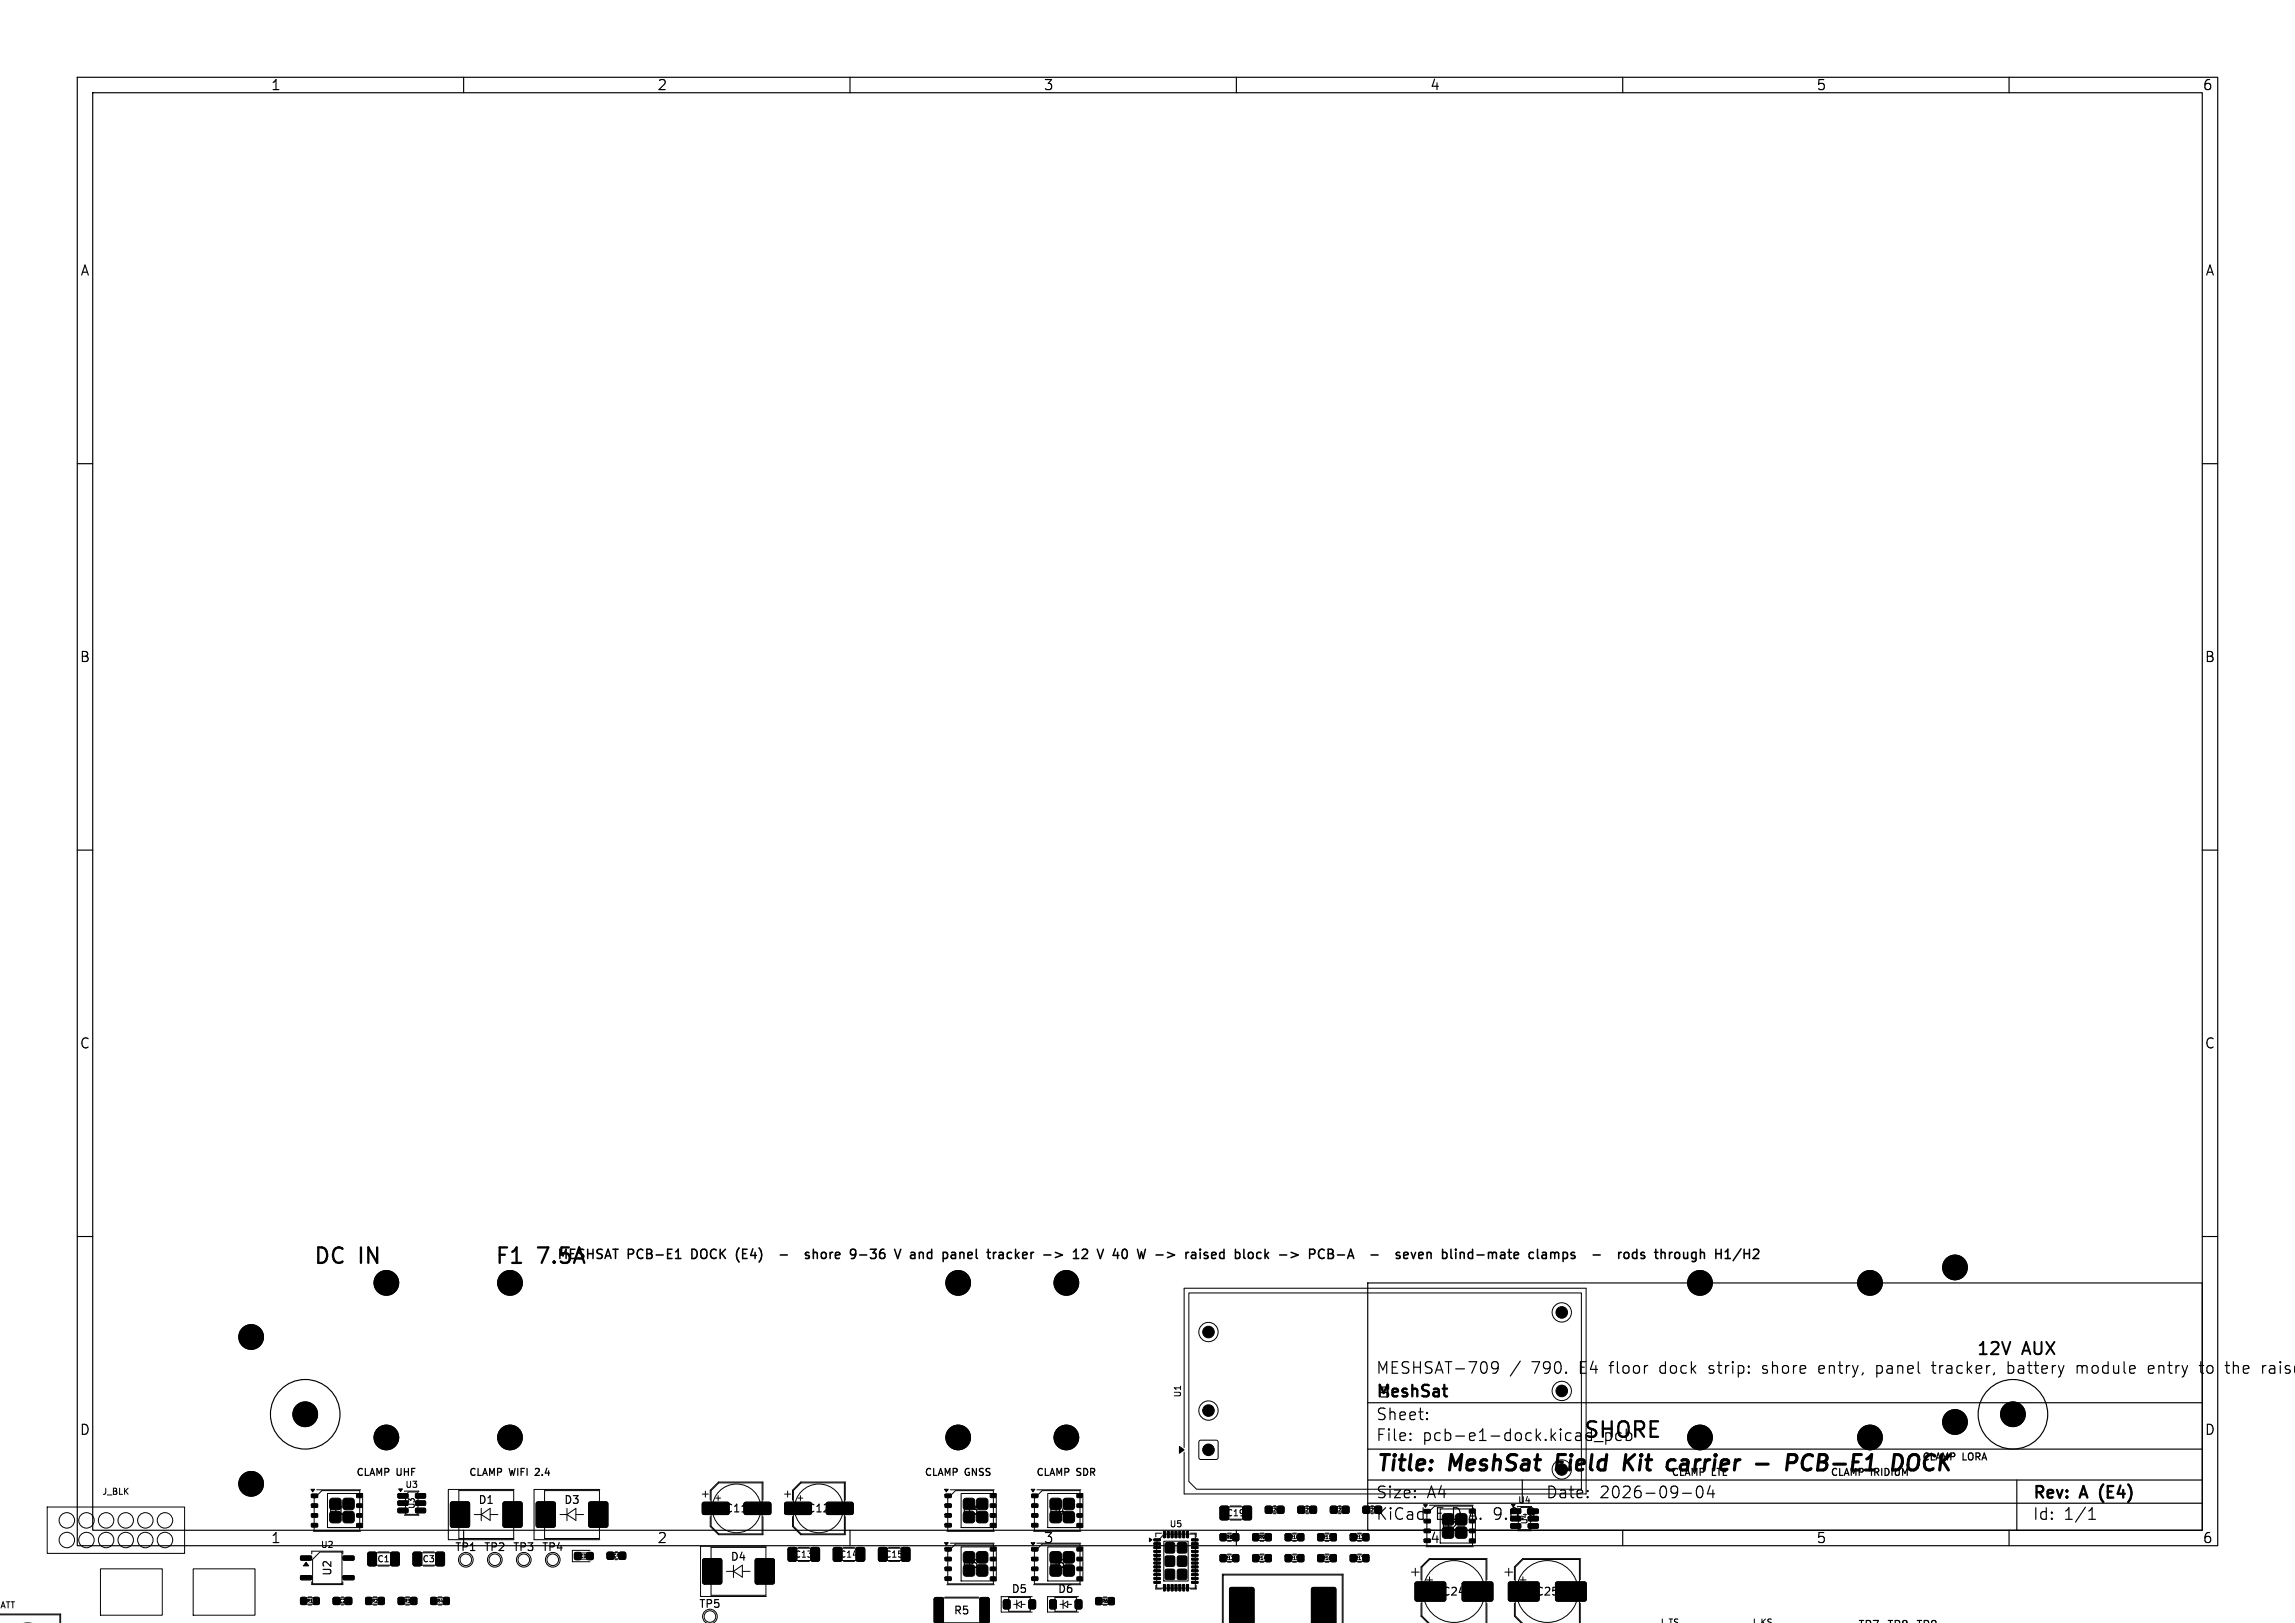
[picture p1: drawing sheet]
<svg xmlns="http://www.w3.org/2000/svg" width="297mm" height="210mm" viewBox="0 0 297 210" stroke-linecap="round" stroke-linejoin="round" font-family="sans-serif">
<defs><g id="words">
<g font-size="2.8">
<text x="40.5" y="164">DC</text>
<text x="46.5" y="164">IN</text>
<text x="63.9" y="164">F1</text>
<text x="69.6" y="164">7.5A</text>
<text x="178" y="190.9">Title:</text>
<text x="187.7" y="190.9">MeshSat</text>
<text x="202.3" y="190.9">Field</text>
<text x="204.8" y="186.5">SHORE</text>
<text x="211.8" y="190.9">Kit</text>
<text x="218.2" y="190.9">carrier</text>
<text x="230.5" y="190.9">-</text>
<text x="235.3" y="190.9">PCB-E1</text>
<text x="249.8" y="190.9">DOCK</text>
</g>
<g font-size="2.2">
<text x="255.7" y="175.7">12V</text>
<text x="261.7" y="175.7">AUX</text>
</g>
<g font-size="2.1">
<text x="178" y="178">MESHSAT-709</text>
<text x="198.2" y="178">790.</text>
<text x="204.5" y="178">E4</text>
<text x="208.6" y="178">floor</text>
<text x="215.2" y="178">dock</text>
<text x="221.7" y="178">strip:</text>
<text x="228.8" y="178">shore</text>
<text x="236.2" y="178">entry,</text>
<text x="243.8" y="178">panel</text>
<text x="251.2" y="178">tracker,</text>
<text x="261.1" y="178">battery</text>
<text x="270.2" y="178">module</text>
<text x="279.6" y="178">entry</text>
<text x="286.5" y="178">to</text>
<text x="290" y="178">the</text>
<text x="294.8" y="178">rais</text>
<text x="178" y="184">Sheet:</text>
<text x="178" y="181.2">MeshSat</text>
<text x="178" y="186.7">File:</text>
<text x="184.1" y="186.7">pcb-e1-dock.kicad_pcb</text>
<text x="178" y="196.9">KiCad</text>
<text x="178" y="194.1">Size:</text>
<text x="184.7" y="194.1">A4</text>
<text x="185.7" y="196.9">E.D.A.</text>
<text x="193.3" y="196.9">9.0.9</text>
<text x="200" y="194.1">Date:</text>
<text x="207" y="194.1">2026-09-04</text>
<text x="263" y="194.3">Rev:</text>
<text x="263" y="196.9">Id:</text>
<text x="267.1" y="196.9">1/1</text>
<text x="269.4" y="194.3">A</text>
<text x="272.4" y="194.3">(E4)</text>
</g>
<g font-size="1.8">
<text x="35" y="11.9">1</text>
<text x="85" y="11.9">2</text>
<text x="135" y="11.9">3</text>
<text x="185" y="11.9">4</text>
<text x="235" y="11.9">5</text>
<text x="285" y="11.9">6</text>
<text x="10.3" y="35.9">A</text>
<text x="285.4" y="35.9">A</text>
<text x="10.3" y="85.9">B</text>
<text x="285.3" y="85.9">B</text>
<text x="10.3" y="135.9">C</text>
<text x="285.3" y="135.9">C</text>
<text x="10.3" y="185.9">D</text>
<text x="285.3" y="185.9">D</text>
<text x="35" y="199.9">1</text>
<text x="85" y="199.9">2</text>
<text x="135" y="199.9">3</text>
<text x="185" y="199.9">4</text>
<text x="235" y="199.9">5</text>
<text x="285" y="199.9">6</text>
</g>
<g font-size="1.7">
<text x="72" y="163.2">MESHSAT PCB-E1</text>
<text x="89.8" y="163.2">DOCK</text>
<text x="95.9" y="163.2">(E4)</text>
<text x="106.3" y="163.2">shore</text>
<text x="112.5" y="163.2">9-36</text>
<text x="118.7" y="163.2">V</text>
<text x="121" y="163.2">and</text>
<text x="125.6" y="163.2">panel</text>
<text x="131.7" y="163.2">tracker</text>
<text x="139.3" y="163.2">-&gt;</text>
<text x="143.5" y="163.2">12</text>
<text x="147.1" y="163.2">V</text>
<text x="153" y="163.2">W -&gt;</text>
<text x="159.9" y="163.2">raised</text>
<text x="166.6" y="163.2">block</text>
<text x="172.7" y="163.2">-&gt;</text>
<text x="176.9" y="163.2">PCB-A</text>
<text x="189.6" y="163.2">seven</text>
<text x="195.9" y="163.2">blind-mate</text>
<text x="207.6" y="163.2">clamps</text>
<text x="216.5" y="163.2">-</text>
<text x="220.5" y="163.2">rods</text>
<text x="225.7" y="163.2">through</text>
</g>
<g font-size="1.4">
<text x="64.4" y="166.7">H10</text>
<text x="122.4" y="166.7">H12</text>
<text x="136.4" y="166.7">H14</text>
<text x="218.4" y="166.7">H16</text>
<text x="240.4" y="166.7">H18</text>
<text x="251.4" y="164.7">H20</text>
<text x="180" y="181.1" transform="rotate(-90 180 181.1)">U1</text>
<text x="251.4" y="184.7">H19</text>
<text x="122.4" y="186.7">H11</text>
<text x="136.4" y="186.7">H13</text>
<text x="218.4" y="186.7">H15</text>
<text x="240.4" y="186.7">H17</text>
<text x="42.5" y="196.2">Q1</text>
<text x="61.8" y="194.8">D1</text>
<text x="72.9" y="194.8">D3</text>
<text x="93.7" y="195.9">C11</text>
<text x="104.4" y="195.9">C12</text>
<text x="124.5" y="196.2">Q3</text>
<text x="135.7" y="196.2">Q4</text>
<text x="58.8" y="200.9">TP1</text>
<text x="62.6" y="200.9">TP2</text>
<text x="66.3" y="200.9">TP3</text>
<text x="70.1" y="200.9">TP4</text>
<text x="94.5" y="202.2">D4</text>
<text x="124.5" y="203.1">Q5</text>
<text x="135.7" y="203.1">Q6</text>
<text x="151.1" y="202.7">U5</text>
<text x="186.5" y="198.2">Q2</text>
<text x="43.1" y="204" transform="rotate(-90 43.1 204)">U2</text>
<text x="90.4" y="208.3">TP5</text>
<text x="123.4" y="209.1">R5</text>
<text x="130.8" y="206.3">D5</text>
<text x="136.8" y="206.3">D6</text>
<text x="186.6" y="206.7">C24</text>
<text x="198.7" y="206.7">C25</text>
<text x="240.4" y="211">TP7</text>
<text x="244.1" y="211">TP8</text>
<text x="247.9" y="211">TP9</text>
</g>
<g font-size="1.3">
<text x="46" y="191.2">CLAMP</text>
<text x="51.3" y="191.2">UHF</text>
<text x="60.6" y="191.2">CLAMP</text>
<text x="65.9" y="191.2">WIFI</text>
<text x="69.6" y="191.2">2.4</text>
<text x="119.6" y="191.2">CLAMP</text>
<text x="124.9" y="191.2">GNSS</text>
<text x="134" y="191.2">CLAMP</text>
<text x="139.3" y="191.2">SDR</text>
<text x="216.2" y="191.2">CLAMP</text>
<text x="221.5" y="191.2">LTE</text>
<text x="236.8" y="191.2">CLAMP</text>
<text x="242.1" y="191.2">IRIDIUM</text>
<text x="248.7" y="189.2">CLAMP</text>
<text x="254" y="189.2">LORA</text>
</g>
<g font-size="1.1">
<text x="153" y="180.9" transform="rotate(-90 153 180.9)">U1</text>
<text x="13.2" y="193.6">J_BLK</text>
<text x="52.4" y="192.7">U3</text>
<text x="151.3" y="197.8">U5</text>
<text x="158.7" y="196.4">C19</text>
<text x="196.4" y="194.7">U4</text>
<text x="41.5" y="200.5">U2</text>
<text x="48.8" y="202.3">C1</text>
<text x="54.6" y="202.3">C3</text>
<text x="102.8" y="201.7">C13</text>
<text x="108.6" y="201.7">C14</text>
<text x="114.5" y="201.7">C15</text>
<text x="-.9" y="208.3">BATT</text>
<text x="214.6" y="210.5">J_TS</text>
<text x="226.5" y="210.5">J_KS</text>
</g>
<g font-size="1">
<text x="53.8" y="195.3" transform="rotate(-90 53.8 195.3)">U3</text>
<text x="197.8" y="197.3" transform="rotate(-90 197.8 197.3)">U4</text>
</g>
<g font-size=".6">
<text x="164.3" y="195.6">C20</text>
<text x="168.5" y="195.6">C21</text>
<text x="172.7" y="195.6">C22</text>
<text x="177" y="195.6">C23</text>
<text x="74.8" y="201.6">LED1</text>
<text x="79.3" y="201.6">C4</text>
<text x="158.5" y="201.9">R13</text>
<text x="158.7" y="199.2">R8</text>
<text x="162.7" y="201.9">R14</text>
<text x="162.9" y="199.2">R9</text>
<text x="166.9" y="201.9">R15</text>
<text x="166.9" y="199.2">R10</text>
<text x="171.1" y="199.2">R11</text>
<text x="171.1" y="201.9">R16</text>
<text x="175.3" y="201.9">R17</text>
<text x="175.3" y="199.2">R12</text>
<text x="39.7" y="207.4">R1</text>
<text x="43.9" y="207.4">C2</text>
<text x="48.1" y="207.4">R2</text>
<text x="52.3" y="207.4">R3</text>
<text x="56.5" y="207.4">R4</text>
<text x="142.6" y="207.5">R6</text>
</g>
</g></defs>
<g fill="none" stroke="#000" stroke-width=".15">
<path d="M10 10h277v190h-277zM12 12h273v186h-273zM60 10v2M110 10v2M160 10v2M210 10v2M260 10v2M10 60h2M285 60h2M10 110h2M285 110h2M10 160h2"/>
<path d="M31.7 172.5v1M31.7 172.9h.6M32.3 172.5v1M33 172.4l-.3 .7h.7M33.2 172.8v.7M49.2 165.5v1M49.2 165.9h.6M49.8 165.5v1M50.4 165.9l-.2-.2 .2-.2h.3l.1 .1-.2 .3M50.4 165.9l-.2 .2 .1 .3 .1 .1 .3-.1 .1-.1v-.3l-.2-.1M50.4 165.9h.2M177 166h108v32h-108z"/>
<path d="M193.9 176.8l-.3 .3h-.4l-.2-.3v-.3l.2-.2 .4-.1 .2 .1a.99 .99 0 0 1-.3 1.4h-.3M196.7 176.1l-1.2 2M228.1 177.6l.1 .1M228.2 176.8l-.1 .1 .1 .2M235.6 176.7l-.2 .2v.6l.2 .2M236.1 177.1l-.7 .1M242.9 177.6l.4 .1M242.9 176.7v1.5M243.3 176.7l-.4 .1M250 176.7h.5M250.2 176.2v1.3v.1l.3 .1M259.9 176.8l.4-.1 .2 .1"/>
<path d="M259.9 176.2v1.5M260.5 177.6l-.2 .1-.4-.1M268.8 176.8a.37 .37 0 0 1 .7 .1M268.8 176.7v1M269.5 176.9v.8M269.7 176.7l-.2 .2M278 177.2l.7-.1v-.3l-.5-.1-.2 .2 .1 .7 .1 .1 .5-.1M284.6 176.7h.6M284.9 177.6l.3 .1M285 160h2M285.9 176.7l-.3 .3v.4l.3 .3M289 176.2v1.5"/>
<path d="M289.5 176.7h-.3l-.2 .1M293.7 176.8l.2-.1 .4 .1M294.2 177.1h-.3a.29 .29 0 0 0-.2 .3 .29 .29 0 0 0 .2 .3h.3M31.7 191.5v1M31.7 191.9h.6M32.3 191.5v1M33.2 191.5a.4 .4 0 0 0-.5 .4v.4l.1 .1 .3 .1 .2-.1v-.4l-.1-.1-.3-.1-.2 .2M38.7 182.9h.6M38.7 182.5v1M39.3 182.5v1M39.7 183.5h.6M39.7 182.7l.3-.2v1"/>
<path d="M49.2 185.5v1M49.2 185.9h.6M49.8 185.5v1M50.2 185.5h.7l-.5 1M60 198v2M65.2 185.5v1M65.2 185.9h.6M65.8 185.5v1M66.8 185.9l-.2 .2h-.2l-.2-.2 .1-.4h.3l.2 .1a.66 .66 0 0 1-.3 .9h-.2M96 195.6h.6M110 198v2M124.7 186.5h.6"/>
<path d="M160 198v2M177 194.5h108M177 191.5h108M177 187.5h108M177 181.5h108M182.5 186.3h.1l-.1 .1M182.5 186.3v.1M182.5 185.5v.1M182.5 185.5h.1l-.1 .1M184.7 183.6v.1M184.7 183.6h-.1l.1 .1M184.7 182.8v.1"/>
<path d="M184.7 182.8h-.1l.1 .1M197 191.5v3M210 198v2M217.7 193.2h1.2M219.7 192.4a.36 .36 0 0 1 .6 .2 .77 .77 0 0 1-.4 1.2 1 1 0 0 1-.2-1.4zM221.3 192.2l-.3 1.1h.9M221.7 192.8v1M259.7 182.5v1M259.7 182.9h.6M260 198v2M260.3 182.5v1M260.7 182.6l.4-.1 .2 .1v.1l-.6 .8h.6"/>
<path d="M261 191.5v6.5M270.3 196.6h.9M270.3 195.5l.4-.4v1.5"/>
<circle cx="39.5" cy="183" r="4.5"/>
<circle cx="260.5" cy="183" r="4.5"/>
</g>
<path d="M201.6 188.2l-.2 2M210.4 188.2l-.2 2M210.6 189.1l.7 1.1M211.6 188.2l-1.3 1.2M216.6 188.9l.2 .1M217.6 189.5l-.2 .4M227.3 189.4h1.5M232.4 189.1a.51 .51 0 0 0-.2-.9h-.7l-.3 2M234.6 188.4a.73 .73 0 0 0-1.2 .3 .97 .97 0 0 0 .4 1.5l.6-.2M247 189.9a1.66 1.66 0 0 1 .3-1.6l.3-.1 .5 .1a1.36 1.36 0 0 1-.4 1.9l-.6-.1M249 189.4l.1 .3" fill="none" stroke="#000" stroke-width=".4"/>
<g fill="none" stroke="#000" stroke-width=".13">
<path d="M153.9 167.3h50.8v25.4h-49.8l-1-1zM6.1 195h17.8v6h-17.8zM40.3 193.3h.8v.4l-.1 .1h-.6l-.1-.1zM40.3 194.6h.8v.4l-.1 .1h-.6l-.1-.2zM40.3 195.9l.8-.1v.5h-.1h-.6l-.1-.1zM40.3 197.1h.8v.4l-.1 .1h-.6l-.1-.1zM40.5 198.1h6.2M41 192.8h5.7M41.7 192.9h4.9v5.1h-5.9v-4.1zM42.4 193.3h4.5v4.4h-4.5zM51.5 193.3h1.2l.1 .1v.4l-.1 .1-1.1-.1-.1-.1zM51.5 194.2h1.2l.1 .2v.3l-.1 .1h-1.1l-.1-.1z"/>
<path d="M51.5 195.2h1.2l.1 .1v.4l-.1 .1-1.1-.1-.1-.1zM52.4 192.9l1.8 .1M52.4 196h1.8M52.9 193.1h1.2v2.9h-1.6v-2.5zM53.8 195.2h1.2l.1 .1v.4l-.2 .1-1-.1-.1-.1zM53.8 194.2h1.2l.1 .2v.3l-.2 .1h-1l-.1-.1zM53.8 193.3h1.2l.1 .1v.4l-.2 .1-1-.1-.1-.1zM58.4 194.4l.1-.1h2l.2 .1 .1 .2v2.8l-.1 .2h-.2h-2h-.1l-.1-.2v-2.8zM59.4 192.9h7.1v6.2h-7.1zM61.4 196h.9M62.3 195.2v1.6M62.3 196l1.1-.8v1.5z"/>
<path d="M63.4 196h1M65.2 194.4l.1-.1h2l.2 .1 .1 .2v2.8l-.1 .2h-.2h-2h-.1l-.1-.2v-2.8zM66.5 192.7h-8.5v6.5h8.5M69.4 194.4l.2-.1h2l.2 .1 .1 .2v2.8l-.1 .2h-.2h-2h-.2v-.2v-2.8zM70.5 192.9h7.1v6.2h-7.1zM72.5 196h.9M73.4 195.2v1.6M73.4 196l1.1-.8v1.5zM74.5 196h1M76.2 194.4l.2-.1h2l.2 .1 .1 .2v2.8l-.1 .2h-.2h-2h-.2v-.2v-2.8zM77.6 192.7h-8.5v6.5h8.5M90.9 193.3h.8"/>
<path d="M90.9 194.4h.2h3.1l.2 .2v1.2l-.3 .2h-3.1l-.1-.3zM91.3 192.9v.8M91.9 194.1v-1.3l1.1-1h5.7v2.3M91.9 196.2v1.3l1.1 1.1h5.7v-2.4M92.6 193.8h.7M92.9 193.5v.7M93 191.9h5.6v6.6h-5.6l-1-1v-4.6zM96.3 194.4h.2h3.1l.2 .2v1.2l-.3 .2h-3.1l-.1-.3zM101.5 193.3h.8M101.6 194.4h.2h3.1l.1 .2v1.2l-.2 .2h-3.1l-.2-.3zM101.9 192.9v.8M102.6 194.1v-1.3l1-1h5.8v2.3"/>
<path d="M102.6 196.2v1.3l1 1.1h5.8v-2.4M102.7 192.9l1-1h5.6v6.6h-5.6l-1-1zM103.3 193.8h.6M103.6 193.5v.7M107 194.4h.2h3.1l.1 .2v1.2l-.2 .2h-3.1l-.2-.3zM122.3 193.3h.8v.4l-.1 .1h-.6l-.1-.1zM122.3 194.6h.8v.4l-.1 .1h-.6l-.1-.2zM122.3 195.9l.8-.1v.5h-.1h-.6l-.1-.1zM122.3 197.1h.8v.4l-.1 .1h-.6l-.1-.1zM122.5 198.1h6.2M123 192.8h5.7M123 199.7h5.7"/>
<path d="M123.7 192.9h4.9v5.1h-5.9v-4.1zM123.7 199.8h4.9v5.1h-5.9v-4.1zM124.4 193.3h4.5v4.4h-4.5zM133.5 193.3h.8v.4l-.1 .1h-.6l-.1-.1zM133.5 194.6h.8v.4l-.1 .1h-.6l-.1-.2zM133.5 195.9l.8-.1v.5h-.1h-.6l-.1-.1zM133.5 197.1h.8v.4l-.1 .1h-.6l-.1-.1zM133.8 198.1h6.1M134.2 192.8h5.7M134.2 199.7h5.7M134.9 192.9h4.9v5.1h-5.9v-4.1zM134.9 199.8h4.9v5.1h-5.9v-4.1z"/>
<path d="M135.6 193.3h4.5v4.4h-4.5zM149.4 199.1h.7l.1 .2-.8 .1zM149.4 199.6h.7l.1 .2-.8 .1zM149.7 199.5l1-1h4v7h-5zM150.3 198.4h-.7v.5M150.6 198.2h.2v.8l-.2-.1zM150.6 199.4h3.2v5.2h-3.2zM151.1 198.2h.2v.8l-.2-.1zM151.6 198.2h.2v.8l-.2-.1zM152.1 198.2h.2v.8l-.2-.1zM152.6 198.2h.2v.8l-.2-.1zM153.1 198.2h.2v.8l-.2-.1z"/>
<path d="M153.2 187.3v-20.6h52.1v26.6h-52.1v-5.4M153.6 198.2h.2v.8l-.2-.1zM154.1 198.4h.7v.5M154.2 199.6h.8v.2l-.7 .1zM154.2 199.1h.8v.2l-.7 .1zM155.2 186.4h.2h2h.2v.2v2v.2l-.2 .1h-2l-.2-.1-.1-.2v-2zM157.9 198.5h.7v.8h-.7zM157.9 194.9h.9l.2 .1v1.4l-.1 .3h-.8l-.2-.2v-1.4zM158.3 198.5h1.6v.8h-1.6zM158.3 195h3.2v1.6h-3.2zM158.9 198.4h.4M158.9 199.4h.4"/>
<path d="M159.2 194.9h1.4M159.6 198.5h.7v.8h-.7zM160.9 194.9h.8l.3 .1v1.4l-.2 .3h-.7l-.3-.2v-1.4zM162.1 198.5h.7v.8h-.7zM162.5 198.5h1.6v.8h-1.6zM163.1 198.4h.5M163.1 199.4h.5M163.8 194.9h.2h.6v.2v.7h-.2h-.6l-.1-.2zM163.8 198.5h.7v.8h-.7zM164.2 195h1.6v.8h-1.6zM164.8 194.8h.3M164.8 195.9h.3"/>
<path d="M165.3 194.9h.2h.6l.1 .2-.1 .7h-.1h-.7v-.2zM166.4 198.5h.6v.8h-.6zM166.7 198.5h1.6v.8h-1.6zM167.3 198.4h.5M167.3 199.4h.5M168 194.9h.2h.6v.2v.7h-.2h-.6l-.1-.2zM168 198.5h.7v.8h-.7zM168.4 195h1.6v.8h-1.6zM169 194.8h.3M169 195.9h.3M169.4 195.5h.3M169.6 194.9h.1h.6l.1 .2-.1 .7h-.1h-.6l-.1-.2z"/>
<path d="M170.6 198.5h.7v.8h-.7zM170.9 198.5h1.6v.8h-1.6zM171.5 198.4h.5M171.5 199.4h.5M172 199.1h.2M172.2 194.9h.2h.6v.2v.7h-.2h-.6v-.2zM172.2 198.5h.7v.8h-.7zM172.6 195h1.6v.8h-1.6zM173.2 194.8h.3M173.2 195.9h.3M173.8 194.9h.1h.6l.1 .2-.1 .7h-.1h-.6l-.1-.2zM174.8 198.5h.7v.8h-.7z"/>
<path d="M175.1 198.5h1.6v.8h-1.6zM175.7 198.4h.5M175.7 199.4h.5M176.4 194.9h.2h.6l.1 .2-.1 .7h-.2h-.6v-.2zM176.4 198.5h.7v.8h-.7zM176.8 195h1.6v.8h-1.6zM184.3 195.3h.8v.4l-.1 .1h-.6l-.1-.1zM184.3 196.6h.8v.4l-.1 .1h-.6l-.1-.2zM184.3 197.9l.8-.1v.5h-.1h-.6l-.1-.1zM184.3 199.1h.8v.4l-.1 .1h-.6l-.1-.1zM184.7 195.9l1-1h4.9v5.1h-5.9zM185 194.8h5.7"/>
<path d="M186.4 195.3h4.5v4.4h-4.5zM195.5 197.2h1.2l.1 .1v.4l-.1 .1-1.1-.1-.1-.1zM196.4 198h1.8M196.5 195.5l.4-.4h1.2v2.9h-1.6zM197.8 197.2h1.2l.1 .1v.4l-.2 .1-1-.1-.1-.1zM197.8 196.2h1.2l.1 .2v.3l-.2 .1h-1l-.1-.1zM197.8 195.3h1.2l.1 .1v.4l-.2 .1-1-.1-.1-.1zM0 209h7.7v1.1M0 208.9h7.9v1.2M3.1 210.1h1M13 203h8v6h-8zM25 203h8v6h-8z"/>
<path d="M38.9 201.4l1.3-.1 .1 .5-.1 .1h-1.2l-.1-.2zM38.9 203.9h1.3l.1 .4-.1 .1h-1.2l-.1-.1zM38.9 206.7h.7v.9h-.7zM39.3 206.7h1.6v.9h-1.6zM39.9 206.6h.4M39.9 207.7h.4M40.3 201.1v-.4h4.1v.4M40.3 204.7v.3h4.1v-.3M40.5 201.8l.9-1h2.9v4.1h-3.8zM40.6 206.7h.7v.9h-.7zM43.2 206.7h.1h.6l.1 .2-.1 .7h-.1h-.6l-.1-.2zM43.5 206.8h1.6v.8h-1.6z"/>
<path d="M44.2 206.6h.3M44.2 207.7h.3M44.4 203.9h1.3l.1 .4-.1 .1h-1.2l-.1-.1zM44.4 201.4l1.3-.1 .1 .5-.1 .1h-1.2l-.1-.2zM44.7 206.7h.2h.6v.2v.7h-.2h-.6l-.1-.2zM47.4 206.7h.6v.9h-.6zM47.7 200.9l.8-.1 .2 .2v1.4l-.1 .2h-.8l-.2-.1v-1.4zM47.7 206.7h1.6v.9h-1.6zM48 200.9h3.2v1.6h-3.2zM48.3 206.6h.5M48.3 207.7h.5M48.9 200.8h1.4"/>
<path d="M49 206.7h.7v.9h-.7zM50.6 200.9l.8-.1 .3 .2v1.4l-.2 .2h-.7l-.2-.1-.1-1.4zM51.6 206.7h.7v.9h-.7zM51.9 206.7h1.6v.9h-1.6zM52.5 206.6h.5M52.5 207.7h.5M53.2 206.7h.7v.9h-.7zM53.5 200.9l.8-.1 .3 .2v1.4l-.2 .2h-.7l-.2-.1-.1-1.4zM53.9 200.9h3.2v1.6h-3.2zM54.8 200.8h1.4M55.8 206.7h.7v.9h-.7zM56.1 206.7h1.6v.9h-1.6z"/>
<path d="M56.5 200.9l.8-.1 .2 .2v1.4l-.1 .2h-.8l-.2-.1v-1.4zM56.7 206.6h.5M56.7 207.7h.5M57.4 206.7h.7v.9h-.7zM74.4 200.9h.7v.9h-.7zM74.8 201.2l.3-.3h1.3v.8h-1.6M76 200.9h.7v.9h-.7zM76.4 200.6h-2.3v1.5h2.3M78.6 200.9l.2-.1 .6 .1v.2v.6l-.2 .1-.6-.1-.1-.1zM79 200.9h1.6v.8h-1.6zM79.6 200.8h.3M79.6 201.8h.3"/>
<path d="M80.2 200.9l.1-.1 .6 .1 .1 .2-.1 .6-.1 .1-.6-.1-.1-.1zM91 201.7h.2h2h.1l.1 .2v2.8l-.1 .2-.1 .1h-2l-.2-.1-.1-.2v-2.8zM91.5 210.1a.95 .95 0 0 1-.4-1.5 .95 .95 0 0 1 1.5 0 .95 .95 0 0 1-.4 1.5M92 200.2h7.1v6.2h-7.1zM94 203.3h.9M94.9 202.5v1.6M94.9 203.3l1.2-.8v1.6zM96.1 203.3h1M97.8 201.7h.2h2h.1l.1 .2v2.8l-.1 .2-.1 .1h-2l-.2-.1-.1-.2v-2.8zM99.2 200.1h-8.5v6.5h8.5M102 200.3l.9-.1 .2 .2v1.4l-.1 .2h-.8l-.2-.1v-1.4zM102.4 200.3h3.2v1.6h-3.2z"/>
<path d="M103.3 200.2h1.4M105 200.3l.8-.1 .3 .2v1.4l-.2 .2h-.7l-.3-.1v-1.4zM107.9 200.3l.8-.1 .3 .2v1.4l-.2 .2h-.7l-.3-.1v-1.4zM108.3 200.3h3.2v1.6h-3.2zM109.2 200.2h1.4M110.8 200.3l.9-.1 .2 .2v1.4l-.1 .2h-.8l-.2-.1v-1.4zM113.7 200.3l.9-.1 .2 .2v1.4l-.1 .2h-.8l-.2-.1v-1.4zM114.1 200.3h3.2v1.6h-3.2zM115 200.2h1.4M116.7 200.3l.8-.1 .3 .2v1.4l-.2 .2h-.7l-.3-.1v-1.4zM121 206.8l.9-.1 .2 .2v2.9l-.1 .2-.9 .1-.2-.2v-2.9zM121.3 206.8h6.3v3.2h-6.3z"/>
<path d="M122.3 206.7h4.3M122.3 200.2h.8v.4l-.1 .1h-.6l-.1-.1zM122.3 201.5h.8v.4l-.1 .1h-.6l-.1-.1zM122.3 202.8h.8v.4l-.1 .1-.6-.1-.1-.1zM122.3 204.1l.8-.1v.4l-.1 .1h-.6l-.1-.1zM122.5 205.1h6.2M124.4 200.2h4.5v4.4h-4.5zM126.9 206.8l.9-.1 .2 .2v2.9l-.1 .2-.8 .1-.3-.2v-2.9zM129.9 207.1l.2-.1 .6 .1v.1v.9l-.2 .1-.6-.1-.1-.1zM130.5 206.7h2.8v1.8h-2.8zM131.2 207.6h.4M131.6 207v1.1"/>
<path d="M131.6 207.6l.6-.4v.8zM132.2 207.6h.5M133.2 207.1l.2-.1 .6 .1v.1v.9l-.2 .1-.6-.1-.1-.1zM133.5 200.2h.8v.4l-.1 .1h-.6l-.1-.1zM133.5 201.5h.8v.4l-.1 .1h-.6l-.1-.1zM133.5 202.8h.8v.4l-.1 .1-.6-.1-.1-.1zM133.5 204.1l.8-.1v.4l-.1 .1h-.6l-.1-.1zM133.6 206.6h-4v2h4M133.8 205.1h6.1M135.6 200.2h4.5v4.4h-4.5zM135.9 207.1l.1-.1 .7 .1v.1v.9l-.2 .1-.6-.1-.1-.1zM136.5 206.7h2.8v1.8h-2.8z"/>
<path d="M137.2 207.6h.4M137.6 207v1.1M137.6 207.6l.6-.4v.8zM138.2 207.6h.5M139.2 207.1l.1-.1 .7 .1v.1v.9l-.2 .1-.6-.1-.1-.1zM139.6 206.6h-4v2h4M141.8 206.8h.7v.8h-.7zM142.2 206.8h1.6v.8h-1.6zM142.8 206.7h.4M142.8 207.7h.4M143.5 206.8h.7v.8h-.7zM149.4 200.1h.7l.1 .2-.8 .1z"/>
<path d="M149.4 200.6h.7l.1 .2-.8 .1zM149.4 201.1h.7l.1 .2-.8 .1zM149.4 201.6h.7l.1 .2-.8 .1zM149.4 202.1h.7l.1 .2-.8 .1zM149.4 202.6h.7l.1 .2-.8 .1zM149.4 203.1h.7l.1 .2-.8 .1zM149.4 203.6h.7l.1 .2-.8 .1zM149.4 204.1h.7l.1 .2-.8 .1zM149.4 204.6h.7l.1 .2-.8 .1zM149.6 205.1v.5h.7M150.6 205l.2 .1v.7h-.2zM151.1 205l.2 .1v.7h-.2z"/>
<path d="M151.6 205l.2 .1v.7h-.2zM152.1 205l.2 .1v.7h-.2zM152.6 205l.2 .1v.7h-.2zM153.1 205l.2 .1v.7h-.2zM153.6 205l.2 .1v.7h-.2zM154.2 204.6h.8v.2l-.7 .1zM154.2 204.1h.8v.2l-.7 .1zM154.2 203.6h.8v.2l-.7 .1zM154.2 203.1h.8v.2l-.7 .1zM154.2 202.6h.8v.2l-.7 .1zM154.2 202.1h.8v.2l-.7 .1zM154.2 201.6h.8v.2l-.7 .1z"/>
<path d="M154.2 201.1h.8v.2l-.7 .1zM154.2 200.6h.8v.2l-.7 .1zM154.2 200.1h.8v.2l-.7 .1zM154.8 205.1v.5h-.7M157.9 201.2h.7v.8h-.7zM158.2 210.1v-6.4h15.6v6.4M158.3 210.1v-6.3h15.4v6.3M158.3 201.2h1.6v.8h-1.6zM158.9 201.1h.4M158.9 202.1h.4M159.1 210.1v-4.5l.3-.2h2.6l.2 .1 .1 .2v4.4M159.6 201.2h.7v.8h-.7z"/>
<path d="M162.1 201.2h.7v.8h-.7zM162.5 201.2h1.6v.8h-1.6zM163.1 201.1h.5M163.1 202.1h.5M163.8 201.2h.7v.8h-.7zM166.4 201.2h.6v.8h-.6zM166.7 201.2h1.6v.8h-1.6zM167.3 201.1h.5M167.3 202.1h.5M168 201.2h.7v.8h-.7zM169.7 210.1v-4.5l.3-.2h2.6l.2 .1 .1 .2v4.4M170.6 201.2h.7v.8h-.7z"/>
<path d="M170.9 201.2h1.6v.8h-1.6zM171.5 201.1h.5M171.5 202.1h.5M172.2 201.2h.7v.8h-.7zM174.8 201.2h.7v.8h-.7zM175.1 201.2h1.6v.8h-1.6zM175.7 201.1h.5M175.7 202.1h.5M176.4 201.2h.7v.8h-.7zM182.7 203.4h1M183.2 202.9v1M183.2 204.8l.2-.1h3.6l.1 .2v2.1l-.2 .2h-3.6l-.2-.3v-2z"/>
<path d="M183.9 204.4v-1.7l1.1-1h7.4v2.7M183.9 207.4v1.7l.9 1M184.5 200.1h6.2M184.6 204.4h.8M185 210.1l-1-1v-6.3l1-1h7.3v8.3M185 204v.8M189.3 204.8l.2-.1h3.6l.1 .2v2.1l-.2 .2h-3.6l-.2-.3v-2zM192.4 207.4v2.7M194.7 203.4h1M195.2 202.9v1M195.3 204.8l.1-.1h3.6l.2 .2v2.1l-.3 .2h-3.6l-.1-.3v-2zM196 204.4v-1.7l1-1h7.5v2.7"/>
<path d="M196 207.4v1.7l.9 1M196.7 204.4h.8M197.1 210.1l-1-1v-6.3l1-1h7.3v8.3M197.1 204v.8M201.4 204.8l.1-.1h3.6l.2 .2v2.1l-.3 .2h-3.6l-.1-.3v-2zM204.5 207.4v2.7"/>
<circle cx="32.5" cy="173" r="1.6"/>
<circle cx="50" cy="166" r="1.6"/>
<circle cx="66" cy="166" r="1.6"/>
<circle cx="124" cy="166" r="1.6"/>
<circle cx="138" cy="166" r="1.6"/>
<circle cx="156.4" cy="172.4" r="1.25"/>
<circle cx="202.1" cy="169.8" r="1.25"/>
<circle cx="202.1" cy="180" r="1.25"/>
<circle cx="220" cy="166" r="1.6"/>
<circle cx="242" cy="166" r="1.6"/>
<circle cx="253" cy="164" r="1.6"/>
<circle cx="8.6" cy="199.3" r="1"/>
<circle cx="8.6" cy="196.7" r="1"/>
<circle cx="11.2" cy="199.3" r="1"/>
<circle cx="11.2" cy="196.7" r="1"/>
<circle cx="13.7" cy="199.3" r="1"/>
<circle cx="13.7" cy="196.7" r="1"/>
<circle cx="16.3" cy="199.3" r="1"/>
<circle cx="16.3" cy="196.7" r="1"/>
<circle cx="18.8" cy="199.3" r="1"/>
<circle cx="18.8" cy="196.7" r="1"/>
<circle cx="21.3" cy="199.3" r="1"/>
<circle cx="21.3" cy="196.7" r="1"/>
<circle cx="32.5" cy="192" r="1.6"/>
<circle cx="39.5" cy="183" r="1.6"/>
<circle cx="50" cy="186" r="1.6"/>
<circle cx="66" cy="186" r="1.6"/>
<circle cx="95.3" cy="195.2" r="3.1"/>
<circle cx="106" cy="195.2" r="3.1"/>
<circle cx="124" cy="186" r="1.6"/>
<circle cx="138" cy="186" r="1.6"/>
<circle cx="156.4" cy="182.5" r="1.25"/>
<circle cx="202.1" cy="190.1" r="1.25"/>
<circle cx="220" cy="186" r="1.6"/>
<circle cx="242" cy="186" r="1.6"/>
<circle cx="253" cy="184" r="1.6"/>
<circle cx="260.5" cy="183" r="1.6"/>
<circle cx="60.3" cy="201.8" r=".95"/>
<circle cx="60.3" cy="201.8" r=".75"/>
<circle cx="64" cy="201.8" r=".95"/>
<circle cx="64" cy="201.8" r=".75"/>
<circle cx="67.8" cy="201.8" r=".75"/>
<circle cx="67.8" cy="201.8" r=".95"/>
<circle cx="71.5" cy="201.8" r=".75"/>
<circle cx="71.5" cy="201.8" r=".95"/>
<circle cx="91.9" cy="209.2" r=".75"/>
<circle cx="188.2" cy="205.9" r="4"/>
<circle cx="200.2" cy="205.9" r="4"/>
</g>
<g fill="none" stroke="#000" stroke-width=".2">
<path d="M87.4 162.8h.7M87.4 162l.4-.4v1.2M95.5 161.7l-.2 .6 .2 .8M101 162.4h.9M104.7 162.1l-.3-.1-.2 .2 .1 .2 .4 .1v.3h-.5M105.3 162.2l.1-.2 .3 .1 .1 .7M105.3 161.6v1.2M111.3 162.4h.9M116.6 161.6l-.4 1.2M118.2 162l-.3 .1M118.3 162.4h-.3a.24 .24 0 0 0-.2 .2 .24 .24 0 0 0 .2 .2h.3M120.2 162l.4 .1"/>
<path d="M120.6 162.8h-.4M124.3 162.1h.4v.7M130.9 162.1l-.3-.1-.3 .3v.3l.2 .2h.4M136.6 162l.9 .4-.9 .3M139.1 161.8l.2-.2v1.2M140.1 161.8l.1-.2h.3l.2 .3M142 161.6l.4 1.2 .4-1.2M149.6 162.4h.9M151.1 162l.9 .4-.9 .3M158.4 162.1l-.3-.1-.3 .3v.3l.1 .2h.5M158.4 161.6v1.2M165.6 162.4h.9"/>
<path d="M171 161.6l.4 .2M171.4 162.7l-.4 .1M171.9 162.2h.4M172.5 161.9l-.2-.3h-.4v1.2h.4M174.4 162.8l.4-1.2 .4 1.2M174.5 162.5h.6M182.6 162l.3 .8 .3-.8M183.6 162.4l.6-.1-.1-.2-.3-.1-.2 .2 .1 .6h.4M184.7 162.2l.2-.2 .2 .1 .1 .7M184.7 162v.8M186.7 162.1l.3-.1 .3 .3v.3l-.2 .2h-.4M186.7 161.6v1.2"/>
<path d="M187.8 161.6v1.1l.1 .1M188.4 161.6v.2M188.4 162v.8M189 162v.8M189.1 162l-.1 .2M190.6 161.6v1.2M194.6 162l.1 .2v.6M194.7 162.8h-.4M194.7 162.3l-.4 .1M195.1 162h.5M195.3 161.6v1.1l.2 .1M206.2 162.4h.9"/>
<path d="M214.1 162h.5M214.3 161.6v1.1v.1h.3M215 162.2l.1-.2 .3 .1 .1 .7M215 161.6v1.2M216.1 162v.8M216.4 162l-.2 .1M216.9 162.1h.4M217.9 162v.8h.3l.2-.1M218.4 162v.8M219.5 162.1l-.4-.1-.2 .3v.3l.1 .2h.5M219.5 162v1l-.2 .2h-.3M220.1 161.6v1.2"/>
<path d="M220.1 162.1v.1M225.3 161.6l-1 1.5"/>
</g>
<g fill="#000" stroke="#000" stroke-width=".13">
<path d="M40.4 193.4h.6l.1 .3h-.7zM40.4 194.6h.6l.1 .4h-.7zM40.4 195.9h.6l.1 .3-.7 .1zM40.4 197.2h.6l.1 .3-.7 .1zM40.2 192.7h.5l-.2 .3zM42.8 193.9h1l.3 .1 .1 1-.2 .3-1 .1-.3-.2v-1zM42.8 195.6h1l.3 .1 .1 1-.2 .3-1 .1-.3-.2v-1zM44.5 193.9h1l.3 .1 .1 1-.2 .3-1 .1-.3-.2v-1zM44.5 195.6h1l.3 .1 .1 1-.2 .3-1 .1-.3-.2v-1zM46.2 193.3h.6l.1 .4-.1 .1h-.6l-.1-.1zM46.2 194.6h.6l.1 .4-.1 .1h-.6l-.1-.2zM46.2 195.9l.6-.1 .1 .5h-.1h-.6l-.1-.1z"/>
<path d="M46.2 197.1h.6l.1 .4-.1 .1h-.6l-.1-.1zM51.5 193.3h1.2l.1 .1v.4l-.1 .1-1.1-.1-.1-.1zM51.5 194.2h1.2l.1 .2v.3l-.1 .1h-1.1l-.1-.1zM51.5 195.2h1.2l.1 .1v.4l-.1 .1-1.1-.1-.1-.1zM51.6 192.7h.5l-.3 .3zM53.8 195.2h1.2l.1 .1v.4l-.2 .1-1-.1-.1-.1zM53.8 194.2h1.2l.1 .2v.3l-.2 .1h-1l-.1-.1zM53.8 193.3h1.2l.1 .1v.4l-.2 .1-1-.1-.1-.1zM58.4 194.4l.1-.1h2l.2 .1 .1 .2v2.8l-.1 .2h-.2h-2h-.1l-.1-.2v-2.8zM65.2 194.4l.1-.1h2l.2 .1 .1 .2v2.8l-.1 .2h-.2h-2h-.1l-.1-.2v-2.8zM69.4 194.4l.2-.1h2l.2 .1 .1 .2v2.8l-.1 .2h-.2h-2h-.2v-.2v-2.8zM76.2 194.4l.2-.1h2l.2 .1 .1 .2v2.8l-.1 .2h-.2h-2h-.2v-.2v-2.8z"/>
<path d="M90.9 194.4h.2h3.1l.2 .2v1.2l-.3 .2h-3.1l-.1-.3zM96.3 194.4h.2h3.1l.2 .2v1.2l-.3 .2h-3.1l-.1-.3zM101.6 194.4h.2h3.1l.1 .2v1.2l-.2 .2h-3.1l-.2-.3zM107 194.4h.2h3.1l.1 .2v1.2l-.2 .2h-3.1l-.2-.3zM122.4 193.4h.6l.1 .3h-.7zM122.4 194.6h.6l.1 .4h-.7zM122.4 195.9h.6l.1 .3-.7 .1zM122.4 197.2h.6l.1 .3-.7 .1zM122.2 192.7h.5l-.2 .3zM122.2 199.6h.5l-.2 .3zM124.7 194l.3-.1h1l.2 .3-.1 1-.3 .2-1-.1-.1-.3zM124.7 195.7l.3-.1h1l.2 .3-.1 1-.3 .2-1-.1-.1-.3z"/>
<path d="M126.5 193.9h1l.3 .1 .1 1-.2 .3-1 .1-.3-.2v-1zM126.5 195.6h1l.3 .1 .1 1-.2 .3-1 .1-.3-.2v-1zM128.2 193.3h.6l.1 .4-.1 .1h-.6l-.1-.1zM128.2 194.6h.6l.1 .4-.1 .1h-.6l-.1-.2zM128.2 195.9l.6-.1 .1 .5h-.1h-.6l-.1-.1zM128.2 197.1h.6l.1 .4-.1 .1h-.6l-.1-.1zM133.6 193.4h.6l.1 .3h-.7zM133.6 194.6h.6l.1 .4h-.7zM133.6 195.9h.6l.1 .3-.7 .1zM133.6 197.2h.6l.1 .3-.7 .1zM133.4 192.7h.5l-.2 .3zM133.4 199.6h.5l-.2 .3z"/>
<path d="M135.9 194l.3-.1h1l.2 .3-.1 1-.3 .2-1-.1-.1-.3zM135.9 195.7l.3-.1h1l.2 .3-.1 1-.3 .2-1-.1-.1-.3zM137.7 193.9h1l.3 .1 .1 1-.2 .3-1 .1-.3-.2v-1zM137.7 195.6h1l.3 .1 .1 1-.2 .3-1 .1-.3-.2v-1zM139.4 193.3h.6l.1 .4-.1 .1h-.6l-.1-.1zM139.4 194.6h.6l.1 .4-.1 .1h-.6l-.1-.2zM139.4 195.9l.6-.1 .1 .5h-.1h-.6l-.1-.1zM139.4 197.1h.6l.1 .4-.1 .1h-.6l-.1-.1zM148.7 199l.4 .3-.4 .2zM149.4 199.1h.7l.1 .2-.8 .1zM149.4 199.6h.7l.1 .2-.8 .1zM150.6 198.2h.2v.8l-.2-.1z"/>
<path d="M150.8 199.7l.2-.1 1 .1v.1v1.1l-.2 .1-1-.1v-.2zM151.1 198.2h.2v.8l-.2-.1zM151.6 198.2h.2v.8l-.2-.1zM152.1 198.2h.2v.8l-.2-.1zM152.4 199.7l.2-.1 .9 .1 .1 .1-.1 1.1-.1 .1-1-.1-.1-.2zM152.6 198.2h.2v.8l-.2-.1zM153.1 198.2h.2v.8l-.2-.1zM152.6 187.2l.6 .4-.6 .4zM153.6 198.2h.2v.8l-.2-.1zM154.2 199.6h.8v.2l-.7 .1zM154.2 199.1h.8v.2l-.7 .1zM157.9 194.9h.9l.2 .1v1.4l-.1 .3h-.8l-.2-.2v-1.4z"/>
<path d="M157.9 198.5h.7v.8h-.7zM159.6 198.5h.7v.8h-.7zM160.9 194.9h.8l.3 .1v1.4l-.2 .3h-.7l-.3-.2v-1.4zM162.1 198.5h.7v.8h-.7zM163.8 194.9h.2h.6v.2v.7h-.2h-.6l-.1-.2zM163.8 198.5h.7v.8h-.7zM165.3 194.9h.2h.6l.1 .2-.1 .7h-.1h-.7v-.2zM166.4 198.5h.6v.8h-.6zM168 194.9h.2h.6v.2v.7h-.2h-.6l-.1-.2zM168 198.5h.7v.8h-.7zM169.6 194.9h.1h.6l.1 .2-.1 .7h-.1h-.6l-.1-.2zM170.6 198.5h.7v.8h-.7z"/>
<path d="M172.2 194.9h.2h.6v.2v.7h-.2h-.6v-.2zM172.2 198.5h.7v.8h-.7zM173.8 194.9h.1h.6l.1 .2-.1 .7h-.1h-.6l-.1-.2zM174.8 198.5h.7v.8h-.7zM176.4 194.9h.2h.6l.1 .2-.1 .7h-.2h-.6v-.2zM176.4 198.5h.7v.8h-.7zM184.4 195.4h.6l.1 .3h-.7zM184.4 196.6h.6l.1 .4h-.7zM184.4 197.9h.6l.1 .3-.7 .1zM184.4 199.2h.6l.1 .3-.7 .1zM184.2 194.7h.5l-.2 .3zM186.7 197.7l.3-.1h1l.2 .3-.1 1-.3 .2-1-.1-.1-.3z"/>
<path d="M188.4 197.7l.3-.1h1l.2 .3-.1 1-.3 .2-1-.1-.1-.3zM190.2 197.9l.6-.1 .1 .5h-.1h-.6l-.1-.1zM190.2 199.1h.6l.1 .4-.1 .1h-.6l-.1-.1zM195.5 197.2h1.2l.1 .1v.4l-.1 .1-1.1-.1-.1-.1zM195.6 194.7h.5l-.3 .3zM197.8 197.2h1.2l.1 .1v.4l-.2 .1-1-.1-.1-.1zM197.8 196.2h1.2l.1 .2v.3l-.2 .1h-1l-.1-.1zM197.8 195.3h1.2l.1 .1v.4l-.2 .1-1-.1-.1-.1zM38.9 201.4l1.3-.1 .1 .5-.1 .1h-1.2l-.1-.2zM38.9 203.9h1.3l.1 .4-.1 .1h-1.2l-.1-.1zM38.9 206.7h.7v.9h-.7zM39.6 202.1l.3 .5h-.6z"/>
<path d="M40.6 206.7h.7v.9h-.7zM43.2 206.7h.1h.6l.1 .2-.1 .7h-.1h-.6l-.1-.2zM44.4 203.9h1.3l.1 .4-.1 .1h-1.2l-.1-.1zM44.4 201.4l1.3-.1 .1 .5-.1 .1h-1.2l-.1-.2zM44.7 206.7h.2h.6v.2v.7h-.2h-.6l-.1-.2zM47.4 206.7h.6v.9h-.6zM47.7 200.9l.8-.1 .2 .2v1.4l-.1 .2h-.8l-.2-.1v-1.4zM49 206.7h.7v.9h-.7zM50.6 200.9l.8-.1 .3 .2v1.4l-.2 .2h-.7l-.2-.1-.1-1.4zM51.6 206.7h.7v.9h-.7zM53.2 206.7h.7v.9h-.7zM53.5 200.9l.8-.1 .3 .2v1.4l-.2 .2h-.7l-.2-.1-.1-1.4z"/>
<path d="M55.8 206.7h.7v.9h-.7zM56.5 200.9l.8-.1 .2 .2v1.4l-.1 .2h-.8l-.2-.1v-1.4zM57.4 206.7h.7v.9h-.7zM74.4 200.9h.7v.9h-.7zM76 200.9h.7v.9h-.7zM78.6 200.9l.2-.1 .6 .1v.2v.6l-.2 .1-.6-.1-.1-.1zM80.2 200.9l.1-.1 .6 .1 .1 .2-.1 .6-.1 .1-.6-.1-.1-.1zM91 201.7h.2h2h.1l.1 .2v2.8l-.1 .2-.1 .1h-2l-.2-.1-.1-.2v-2.8zM97.8 201.7h.2h2h.1l.1 .2v2.8l-.1 .2-.1 .1h-2l-.2-.1-.1-.2v-2.8zM102 200.3l.9-.1 .2 .2v1.4l-.1 .2h-.8l-.2-.1v-1.4zM105 200.3l.8-.1 .3 .2v1.4l-.2 .2h-.7l-.3-.1v-1.4zM107.9 200.3l.8-.1 .3 .2v1.4l-.2 .2h-.7l-.3-.1v-1.4z"/>
<path d="M110.8 200.3l.9-.1 .2 .2v1.4l-.1 .2h-.8l-.2-.1v-1.4zM113.7 200.3l.9-.1 .2 .2v1.4l-.1 .2h-.8l-.2-.1v-1.4zM116.7 200.3l.8-.1 .3 .2v1.4l-.2 .2h-.7l-.3-.1v-1.4zM121 206.8l.9-.1 .2 .2v2.9l-.1 .2-.9 .1-.2-.2v-2.9zM122.4 200.3h.6l.1 .3-.7 .1zM122.4 201.6l.6-.1 .1 .4h-.7zM122.4 202.8h.6l.1 .3-.7 .1zM122.4 204.1h.6l.1 .3-.7 .1zM124.7 200.9l.3-.1h1l.2 .3-.1 1-.3 .2-1-.1-.1-.3zM124.7 202.6l.3-.1h1l.2 .3-.1 1-.3 .2-1-.1-.1-.3zM126.5 200.8h1l.3 .1 .1 1-.2 .3-1 .1-.3-.2v-1zM126.5 202.5h1l.3 .1 .1 1-.2 .3-1 .1-.3-.2v-1z"/>
<path d="M126.9 206.8l.9-.1 .2 .2v2.9l-.1 .2-.8 .1-.3-.2v-2.9zM128.2 200.2h.6l.1 .4-.1 .1h-.6l-.1-.1zM128.2 201.5h.6l.1 .4-.1 .1h-.6l-.1-.1zM128.2 202.8h.6l.1 .4-.1 .1-.6-.1-.1-.1zM128.2 204.1l.6-.1 .1 .4-.1 .1h-.6l-.1-.1zM129.9 207.1l.2-.1 .6 .1v.1v.9l-.2 .1-.6-.1-.1-.1zM133.2 207.1l.2-.1 .6 .1v.1v.9l-.2 .1-.6-.1-.1-.1zM133.6 200.3h.6l.1 .3-.7 .1zM133.6 201.6l.6-.1 .1 .4h-.7zM133.6 202.8h.6l.1 .3-.7 .1zM133.6 204.1h.6l.1 .3-.7 .1zM135.9 207.1l.1-.1 .7 .1v.1v.9l-.2 .1-.6-.1-.1-.1z"/>
<path d="M135.9 200.9l.3-.1h1l.2 .3-.1 1-.3 .2-1-.1-.1-.3zM135.9 202.6l.3-.1h1l.2 .3-.1 1-.3 .2-1-.1-.1-.3zM137.7 200.8h1l.3 .1 .1 1-.2 .3-1 .1-.3-.2v-1zM137.7 202.5h1l.3 .1 .1 1-.2 .3-1 .1-.3-.2v-1zM139.2 207.1l.1-.1 .7 .1v.1v.9l-.2 .1-.6-.1-.1-.1zM139.4 200.2h.6l.1 .4-.1 .1h-.6l-.1-.1zM139.4 201.5h.6l.1 .4-.1 .1h-.6l-.1-.1zM139.4 202.8h.6l.1 .4-.1 .1-.6-.1-.1-.1zM139.4 204.1l.6-.1 .1 .4-.1 .1h-.6l-.1-.1zM141.8 206.8h.7v.8h-.7zM143.5 206.8h.7v.8h-.7zM149.4 200.1h.7l.1 .2-.8 .1z"/>
<path d="M149.4 200.6h.7l.1 .2-.8 .1zM149.4 201.1h.7l.1 .2-.8 .1zM149.4 201.6h.7l.1 .2-.8 .1zM149.4 202.1h.7l.1 .2-.8 .1zM149.4 202.6h.7l.1 .2-.8 .1zM149.4 203.1h.7l.1 .2-.8 .1zM149.4 203.6h.7l.1 .2-.8 .1zM149.4 204.1h.7l.1 .2-.8 .1zM149.4 204.6h.7l.1 .2-.8 .1zM150.6 205l.2 .1v.7h-.2zM150.8 203.1l.2-.1 1 .1v.2v1l-.2 .1-1-.1v-.1zM151.1 205l.2 .1v.7h-.2z"/>
<path d="M151.6 205l.2 .1v.7h-.2zM152.1 205l.2 .1v.7h-.2zM152.4 201.4l.2-.1 .9 .1 .1 .2-.1 1-.1 .1-1-.1-.1-.2zM152.4 203.1l.2-.1 .9 .1 .1 .2-.1 1-.1 .1-1-.1-.1-.1zM152.6 205l.2 .1v.7h-.2zM153.1 205l.2 .1v.7h-.2zM153.6 205l.2 .1v.7h-.2zM154.2 204.6h.8v.2l-.7 .1zM154.2 204.1h.8v.2l-.7 .1zM154.2 203.6h.8v.2l-.7 .1zM154.2 203.1h.8v.2l-.7 .1zM154.2 202.6h.8v.2l-.7 .1z"/>
<path d="M154.2 202.1h.8v.2l-.7 .1zM154.2 201.6h.8v.2l-.7 .1zM154.2 201.1h.8v.2l-.7 .1zM154.2 200.6h.8v.2l-.7 .1zM154.2 200.1h.8v.2l-.7 .1zM157.9 201.2h.7v.8h-.7zM159.2 205.5l.2-.1h2.6l.2 .1 .1 .2v4.4h-3.2v-4.4zM159.6 201.2h.7v.8h-.7zM162.1 201.2h.7v.8h-.7zM163.8 201.2h.7v.8h-.7zM166.4 201.2h.6v.8h-.6zM168 201.2h.7v.8h-.7z"/>
<path d="M169.8 205.5l.2-.1h2.6l.2 .1 .1 .2v4.4h-3.2v-4.4zM170.6 201.2h.7v.8h-.7zM172.2 201.2h.7v.8h-.7zM174.8 201.2h.7v.8h-.7zM176.4 201.2h.7v.8h-.7zM183.2 204.8l.2-.1h3.6l.1 .2v2.1l-.2 .2h-3.6l-.2-.3v-2zM189.3 204.8l.2-.1h3.6l.1 .2v2.1l-.2 .2h-3.6l-.2-.3v-2zM195.3 204.8l.1-.1h3.6l.2 .2v2.1l-.3 .2h-3.6l-.1-.3v-2zM201.4 204.8l.1-.1h3.6l.2 .2v2.1l-.3 .2h-3.6l-.1-.3v-2z"/>
<circle cx="32.5" cy="173" r="1.6"/>
<circle cx="50" cy="166" r="1.6"/>
<circle cx="66" cy="166" r="1.6"/>
<circle cx="124" cy="166" r="1.6"/>
<circle cx="138" cy="166" r="1.6"/>
<circle cx="156.4" cy="172.4" r=".75"/>
<circle cx="202.1" cy="169.8" r=".75"/>
<circle cx="202.1" cy="180" r=".75"/>
<circle cx="220" cy="166" r="1.6"/>
<circle cx="242" cy="166" r="1.6"/>
<circle cx="253" cy="164" r="1.6"/>
<circle cx="32.5" cy="192" r="1.6"/>
<circle cx="39.5" cy="183" r="1.6"/>
<circle cx="50" cy="186" r="1.6"/>
<circle cx="66" cy="186" r="1.6"/>
<circle cx="124" cy="186" r="1.6"/>
<circle cx="138" cy="186" r="1.6"/>
<circle cx="156.4" cy="182.5" r=".75"/>
<circle cx="156.4" cy="187.6" r=".75"/>
<circle cx="202.1" cy="190.1" r=".75"/>
<circle cx="220" cy="186" r="1.6"/>
<circle cx="242" cy="186" r="1.6"/>
<circle cx="253" cy="184" r="1.6"/>
<circle cx="260.5" cy="183" r="1.6"/>
</g>
<use href="#words"/>
</svg>
